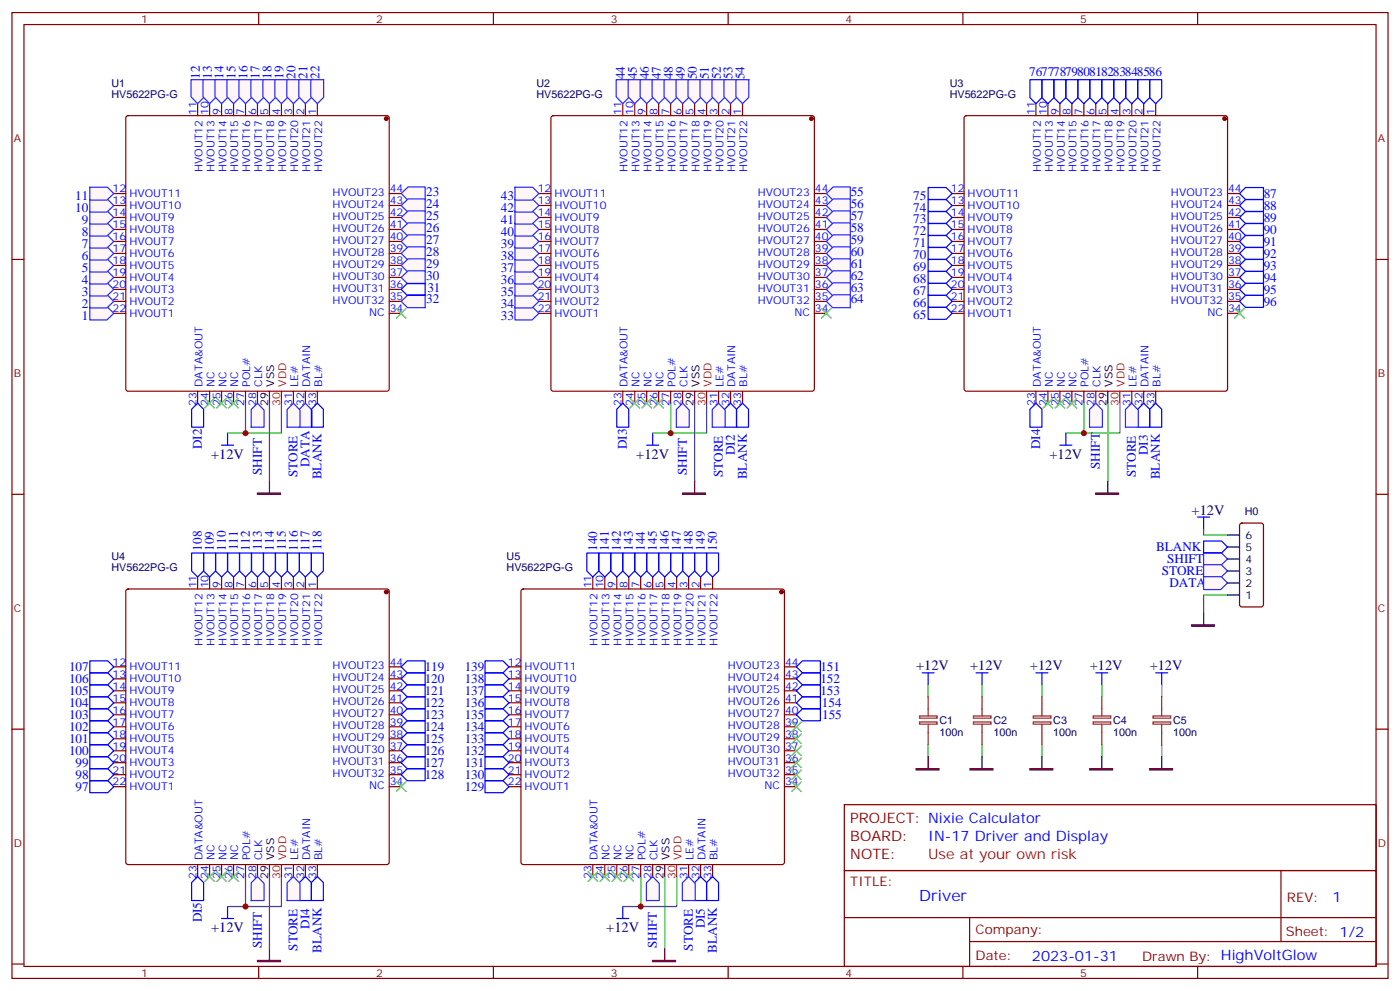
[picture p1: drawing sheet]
<svg xmlns="http://www.w3.org/2000/svg" width="412mm" height="292mm" viewBox="0 0 412 292" stroke-linecap="round" stroke-linejoin="round" font-family="sans-serif">
<defs><g id="words">
<text font-size="4.6" fill="#00f" x="270.8" y="265.3">Driver</text>
<g font-size="4.2" fill="#000080">
<text x="62.2" y="135">+12V</text>
<text x="187.4" y="135">+12V</text>
<text x="309.1" y="135">+12V</text>
<text x="351" y="151.5">+12V</text>
<text x="269.9" y="197.4">+12V</text>
<text x="285.8" y="197.4">+12V</text>
<text x="303.4" y="197.4">+12V</text>
<text x="321" y="197.4">+12V</text>
<text x="338.7" y="197.4">+12V</text>
<text x="62.2" y="274.4">+12V</text>
<text x="178.6" y="274.4">+12V</text>
</g>
<g font-size="4.2" fill="#800">
<text x="250.5" y="242.2">PROJECT: Nixie Calculator</text>
<text x="250.5" y="247.5">BOARD:</text>
<text x="250.5" y="252.8">NOTE:</text>
</g>
<g font-size="4.2" fill="#00f">
<text x="273.4" y="247.5">IN-17 Driver and Display</text>
<text x="392.5" y="265.6">1</text>
<text x="304" y="282.9">2023-01-31</text>
</g>
<text font-size="4.2" fill="#f00" x="273.4" y="252.8">Use at your own risk</text>
<g font-size="3.9" fill="#00f">
<text x="58.8" y="23.2" transform="rotate(-90 58.8 23.2)">12</text>
<text x="62.4" y="23.2" transform="rotate(-90 62.4 23.2)">13</text>
<text x="65.9" y="23.2" transform="rotate(-90 65.9 23.2)">14</text>
<text x="69.4" y="23.2" transform="rotate(-90 69.4 23.2)">15</text>
<text x="72.9" y="23.2" transform="rotate(-90 72.9 23.2)">16</text>
<text x="76.5" y="23.2" transform="rotate(-90 76.5 23.2)">17</text>
<text x="80" y="23.2" transform="rotate(-90 80 23.2)">18</text>
<text x="83.5" y="23.2" transform="rotate(-90 83.5 23.2)">19</text>
<text x="87" y="23.2" transform="rotate(-90 87 23.2)">20</text>
<text x="90.6" y="23.2" transform="rotate(-90 90.6 23.2)">21</text>
<text x="94.1" y="23.2" transform="rotate(-90 94.1 23.2)">22</text>
<text x="184.1" y="23.3" transform="rotate(-90 184.1 23.3)">44</text>
<text x="187.6" y="23.3" transform="rotate(-90 187.6 23.3)">45</text>
<text x="191.1" y="23.3" transform="rotate(-90 191.1 23.3)">46</text>
<text x="194.7" y="23.3" transform="rotate(-90 194.7 23.3)">47</text>
<text x="198.2" y="23.3" transform="rotate(-90 198.2 23.3)">48</text>
<text x="201.7" y="23.3" transform="rotate(-90 201.7 23.3)">49</text>
<text x="205.2" y="23.3" transform="rotate(-90 205.2 23.3)">50</text>
<text x="208.8" y="23.3" transform="rotate(-90 208.8 23.3)">51</text>
<text x="212.3" y="23.3" transform="rotate(-90 212.3 23.3)">52</text>
<text x="215.8" y="23.3" transform="rotate(-90 215.8 23.3)">53</text>
<text x="219.3" y="23.3" transform="rotate(-90 219.3 23.3)">54</text>
<text x="303.2" y="22.5">7677787980818283848586</text>
<text x="22.2" y="58.9">11</text>
<text x="125.5" y="57.6">23</text>
<text x="147.5" y="58.9">43</text>
<text x="250.6" y="57.6">55</text>
<text x="269" y="58.7">75</text>
<text x="372.2" y="58.3">87</text>
<text x="22.2" y="62.4">10</text>
<text x="24.1" y="65.9">9</text>
<text x="125.5" y="61.1">24</text>
<text x="125.5" y="64.7">25</text>
<text x="147.5" y="65.9">41</text>
<text x="147.5" y="62.4">42</text>
<text x="250.6" y="61.1">56</text>
<text x="250.6" y="64.7">57</text>
<text x="269" y="65.8">73</text>
<text x="269" y="62.3">74</text>
<text x="372.2" y="61.8">88</text>
<text x="372.2" y="65.3">89</text>
<text x="24.1" y="69.5">8</text>
<text x="125.5" y="68.2">26</text>
<text x="125.5" y="71.7">27</text>
<text x="147.5" y="69.5">40</text>
<text x="250.6" y="68.2">58</text>
<text x="250.6" y="71.7">59</text>
<text x="269" y="69.3">72</text>
<text x="372.2" y="68.9">90</text>
<text x="24.1" y="76.5">6</text>
<text x="24.1" y="73">7</text>
<text x="125.5" y="75.2">28</text>
<text x="147.5" y="76.5">38</text>
<text x="147.5" y="73">39</text>
<text x="250.6" y="75.2">60</text>
<text x="269" y="76.4">70</text>
<text x="269" y="72.8">71</text>
<text x="372.2" y="72.4">91</text>
<text x="372.2" y="75.9">92</text>
<text x="24.1" y="83.6">4</text>
<text x="24.1" y="80.1">5</text>
<text x="125.5" y="78.8">29</text>
<text x="125.5" y="82.3">30</text>
<text x="147.5" y="83.6">36</text>
<text x="147.5" y="80">37</text>
<text x="250.6" y="78.8">61</text>
<text x="250.6" y="82.3">62</text>
<text x="269" y="83.4">68</text>
<text x="269" y="79.9">69</text>
<text x="372.2" y="79.4">93</text>
<text x="372.2" y="83">94</text>
<text x="24.1" y="87.1">3</text>
<text x="125.5" y="89.3">32</text>
<text x="125.9" y="86">31</text>
<text x="147.5" y="87.1">35</text>
<text x="250.6" y="85.8">63</text>
<text x="250.6" y="89.3">64</text>
<text x="269" y="87">67</text>
<text x="372.2" y="86.5">95</text>
<text x="24.1" y="94.2">1</text>
<text x="24.1" y="90.6">2</text>
<text x="147.5" y="94.2">33</text>
<text x="147.5" y="90.6">34</text>
<text x="269" y="94">65</text>
<text x="269" y="90.5">66</text>
<text x="372.2" y="90">96</text>
<text x="59.4" y="132.2" transform="rotate(-90 59.4 132.2)">DI2</text>
<text x="91.2" y="137.6" transform="rotate(-90 91.2 137.6)">DATA</text>
<text x="184.7" y="132.2" transform="rotate(-90 184.7 132.2)">DI3</text>
<text x="216.4" y="134" transform="rotate(-90 216.4 134)">DI2</text>
<text x="306.4" y="132.2" transform="rotate(-90 306.4 132.2)">DI4</text>
<text x="338.1" y="134" transform="rotate(-90 338.1 134)">DI3</text>
<text x="77.1" y="139.8" transform="rotate(-90 77.1 139.8)">SHIFT</text>
<text x="87.7" y="140.5" transform="rotate(-90 87.7 140.5)">STORE</text>
<text x="94.7" y="141.1" transform="rotate(-90 94.7 141.1)">BLANK</text>
<text x="202.3" y="139.8" transform="rotate(-90 202.3 139.8)">SHIFT</text>
<text x="212.9" y="140.5" transform="rotate(-90 212.9 140.5)">STORE</text>
<text x="220" y="141.1" transform="rotate(-90 220 141.1)">BLANK</text>
<text x="324" y="138.1" transform="rotate(-90 324 138.1)">SHIFT</text>
<text x="334.6" y="140.5" transform="rotate(-90 334.6 140.5)">STORE</text>
<text x="341.7" y="141.1" transform="rotate(-90 341.7 141.1)">BLANK</text>
<text x="70.1" y="162" transform="rotate(-90 70.1 162)">111</text>
<text x="59.5" y="162.1" transform="rotate(-90 59.5 162.1)">108</text>
<text x="63" y="162.2" transform="rotate(-90 63 162.2)">109</text>
<text x="66.5" y="162.1" transform="rotate(-90 66.5 162.1)">110</text>
<text x="73.6" y="162.1" transform="rotate(-90 73.6 162.1)">112</text>
<text x="77.1" y="162" transform="rotate(-90 77.1 162)">113</text>
<text x="80.6" y="162.1" transform="rotate(-90 80.6 162.1)">114</text>
<text x="84.2" y="162" transform="rotate(-90 84.2 162)">115</text>
<text x="87.7" y="162.1" transform="rotate(-90 87.7 162.1)">116</text>
<text x="91.2" y="162.1" transform="rotate(-90 91.2 162.1)">117</text>
<text x="94.7" y="162" transform="rotate(-90 94.7 162)">118</text>
<text x="175.9" y="162.1" transform="rotate(-90 175.9 162.1)">140</text>
<text x="179.4" y="162.1" transform="rotate(-90 179.4 162.1)">141</text>
<text x="182.9" y="162.1" transform="rotate(-90 182.9 162.1)">142</text>
<text x="186.4" y="162.1" transform="rotate(-90 186.4 162.1)">143</text>
<text x="190" y="162.1" transform="rotate(-90 190 162.1)">144</text>
<text x="193.5" y="162.1" transform="rotate(-90 193.5 162.1)">145</text>
<text x="197" y="162.1" transform="rotate(-90 197 162.1)">146</text>
<text x="200.6" y="162.1" transform="rotate(-90 200.6 162.1)">147</text>
<text x="204.1" y="162.1" transform="rotate(-90 204.1 162.1)">148</text>
<text x="207.6" y="162.1" transform="rotate(-90 207.6 162.1)">149</text>
<text x="211.1" y="162.1" transform="rotate(-90 211.1 162.1)">150</text>
<text x="340.5" y="162.3">BLANK</text>
<text x="343.8" y="165.9">SHIFT</text>
<text x="342.2" y="169.4">STORE</text>
<text x="344.5" y="172.9">DATA</text>
<text x="20.3" y="197.6">107</text>
<text x="125.1" y="197.6">119</text>
<text x="136.9" y="197.6">139</text>
<text x="241.7" y="197.6">151</text>
<text x="20.3" y="201.1">106</text>
<text x="125.1" y="201.1">120</text>
<text x="136.9" y="201.1">138</text>
<text x="241.7" y="201.1">152</text>
<text x="20.3" y="208.2">104</text>
<text x="20.3" y="204.6">105</text>
<text x="125.1" y="204.6">121</text>
<text x="125.1" y="208.2">122</text>
<text x="136.9" y="208.2">136</text>
<text x="136.9" y="204.6">137</text>
<text x="241.7" y="204.6">153</text>
<text x="242.1" y="208.2">154</text>
<text x="20.3" y="215.2">102</text>
<text x="20.3" y="211.7">103</text>
<text x="125.1" y="211.7">123</text>
<text x="125.1" y="215.2">124</text>
<text x="136.9" y="215.2">134</text>
<text x="136.9" y="211.7">135</text>
<text x="242.2" y="211.7">155</text>
<text x="20.3" y="218.7">101</text>
<text x="125.1" y="218.7">125</text>
<text x="136.9" y="218.7">133</text>
<text x="20.3" y="222.3">100</text>
<text x="22.3" y="225.8">99</text>
<text x="125.1" y="222.3">126</text>
<text x="125.1" y="225.8">127</text>
<text x="136.9" y="225.8">131</text>
<text x="136.9" y="222.3">132</text>
<text x="22.3" y="232.9">97</text>
<text x="22.3" y="229.3">98</text>
<text x="125.1" y="229.3">128</text>
<text x="136.9" y="232.9">129</text>
<text x="136.9" y="229.3">130</text>
<text x="59.4" y="271.6" transform="rotate(-90 59.4 271.6)">DI5</text>
<text x="91.2" y="273.4" transform="rotate(-90 91.2 273.4)">DI4</text>
<text x="207.6" y="273.3" transform="rotate(-90 207.6 273.3)">DI5</text>
<text x="77.1" y="279.2" transform="rotate(-90 77.1 279.2)">SHIFT</text>
<text x="87.7" y="279.9" transform="rotate(-90 87.7 279.9)">STORE</text>
<text x="94.7" y="280.5" transform="rotate(-90 94.7 280.5)">BLANK</text>
<text x="193.5" y="279.2" transform="rotate(-90 193.5 279.2)">SHIFT</text>
<text x="204.1" y="279.9" transform="rotate(-90 204.1 279.9)">STORE</text>
<text x="211.1" y="280.5" transform="rotate(-90 211.1 280.5)">BLANK</text>
</g>
<g font-size="3.9" fill="#800">
<text x="250.5" y="260.9">TITLE:</text>
<text x="379.1" y="265.6">REV:</text>
<text x="287.4" y="275.1">Company:</text>
<text x="378.7" y="275.7">Sheet: 1/2</text>
<text x="287.4" y="282.8">Date:</text>
<text x="336.4" y="282.8">Drawn By: HighVoltGlow</text>
</g>
<g font-size="3.2" fill="#800">
<text x="41.6" y="6.7">1</text>
<text x="110.8" y="6.7">2</text>
<text x="179.9" y="6.7">3</text>
<text x="249.1" y="6.7">4</text>
<text x="318.2" y="6.7">5</text>
<text x="4.1" y="41.8">A</text>
<text x="405.9" y="41.8">A</text>
<text x="4.1" y="110.9">B</text>
<text x="405.9" y="110.9">B</text>
<text x="4.1" y="180.1">C</text>
<text x="405.9" y="180.1">C</text>
<text x="4.1" y="249.2">D</text>
<text x="405.9" y="249.2">D</text>
<text x="41.6" y="287.5">1</text>
<text x="110.8" y="287.5">2</text>
<text x="179.9" y="287.5">3</text>
<text x="249.1" y="287.5">4</text>
<text x="318.2" y="287.5">5</text>
</g>
<g font-size="3.2" fill="#000080">
<text x="32.8" y="28.8">HV5622PG-G</text>
<text x="32.8" y="25.5">U1</text>
<text x="158" y="28.8">HV5622PG-G</text>
<text x="158" y="25.5">U2</text>
<text x="279.8" y="28.8">HV5622PG-G</text>
<text x="279.8" y="25.5">U3</text>
<text x="366.7" y="151.6">H0</text>
<text x="32.8" y="164.9">U4</text>
<text x="149.2" y="164.9">U5</text>
<text x="32.8" y="168.1">HV5622PG-G</text>
<text x="149.2" y="168.1">HV5622PG-G</text>
<text x="276.8" y="213.3">C1</text>
<text x="292.6" y="213.3">C2</text>
<text x="310.3" y="213.3">C3</text>
<text x="327.9" y="213.3">C4</text>
<text x="345.5" y="213.3">C5</text>
<text x="276.8" y="216.6">100n</text>
<text x="292.6" y="216.6">100n</text>
<text x="310.3" y="216.6">100n</text>
<text x="327.9" y="216.6">100n</text>
<text x="345.5" y="216.6">100n</text>
</g>
<g font-size="3.2" fill="#00f">
<text x="57.9" y="33.9" transform="rotate(-90 57.9 33.9)">11</text>
<text x="61.4" y="33.9" transform="rotate(-90 61.4 33.9)">10</text>
<text x="64.9" y="33.9" transform="rotate(-90 64.9 33.9)">9</text>
<text x="68.4" y="33.9" transform="rotate(-90 68.4 33.9)">8</text>
<text x="72" y="33.9" transform="rotate(-90 72 33.9)">7</text>
<text x="75.5" y="33.9" transform="rotate(-90 75.5 33.9)">6</text>
<text x="79" y="33.9" transform="rotate(-90 79 33.9)">5</text>
<text x="82.5" y="33.9" transform="rotate(-90 82.5 33.9)">4</text>
<text x="86.1" y="33.9" transform="rotate(-90 86.1 33.9)">3</text>
<text x="89.6" y="33.9" transform="rotate(-90 89.6 33.9)">2</text>
<text x="93.1" y="33.9" transform="rotate(-90 93.1 33.9)">1</text>
<text x="183.1" y="33.9" transform="rotate(-90 183.1 33.9)">11</text>
<text x="186.6" y="33.9" transform="rotate(-90 186.6 33.9)">10</text>
<text x="190.1" y="33.9" transform="rotate(-90 190.1 33.9)">9</text>
<text x="193.7" y="33.9" transform="rotate(-90 193.7 33.9)">8</text>
<text x="197.2" y="33.9" transform="rotate(-90 197.2 33.9)">7</text>
<text x="200.7" y="33.9" transform="rotate(-90 200.7 33.9)">6</text>
<text x="204.3" y="33.9" transform="rotate(-90 204.3 33.9)">5</text>
<text x="207.8" y="33.9" transform="rotate(-90 207.8 33.9)">4</text>
<text x="211.3" y="33.9" transform="rotate(-90 211.3 33.9)">3</text>
<text x="214.8" y="33.9" transform="rotate(-90 214.8 33.9)">2</text>
<text x="218.4" y="33.9" transform="rotate(-90 218.4 33.9)">1</text>
<text x="304.8" y="33.9" transform="rotate(-90 304.8 33.9)">11</text>
<text x="308.3" y="33.9" transform="rotate(-90 308.3 33.9)">10</text>
<text x="311.9" y="33.9" transform="rotate(-90 311.9 33.9)">9</text>
<text x="315.4" y="33.9" transform="rotate(-90 315.4 33.9)">8</text>
<text x="318.9" y="33.9" transform="rotate(-90 318.9 33.9)">7</text>
<text x="322.4" y="33.9" transform="rotate(-90 322.4 33.9)">6</text>
<text x="326" y="33.9" transform="rotate(-90 326 33.9)">5</text>
<text x="329.5" y="33.9" transform="rotate(-90 329.5 33.9)">4</text>
<text x="333" y="33.9" transform="rotate(-90 333 33.9)">3</text>
<text x="336.5" y="33.9" transform="rotate(-90 336.5 33.9)">2</text>
<text x="340.1" y="33.9" transform="rotate(-90 340.1 33.9)">1</text>
<text x="59.6" y="50.7" transform="rotate(-90 59.6 50.7)">HVOUT12</text>
<text x="63.1" y="50.7" transform="rotate(-90 63.1 50.7)">HVOUT13</text>
<text x="66.7" y="50.7" transform="rotate(-90 66.7 50.7)">HVOUT14</text>
<text x="70.2" y="50.7" transform="rotate(-90 70.2 50.7)">HVOUT15</text>
<text x="73.7" y="50.7" transform="rotate(-90 73.7 50.7)">HVOUT16</text>
<text x="77.3" y="50.7" transform="rotate(-90 77.3 50.7)">HVOUT17</text>
<text x="80.8" y="50.7" transform="rotate(-90 80.8 50.7)">HVOUT18</text>
<text x="84.3" y="50.7" transform="rotate(-90 84.3 50.7)">HVOUT19</text>
<text x="87.8" y="50.7" transform="rotate(-90 87.8 50.7)">HVOUT20</text>
<text x="91.4" y="50.7" transform="rotate(-90 91.4 50.7)">HVOUT21</text>
<text x="94.9" y="50.7" transform="rotate(-90 94.9 50.7)">HVOUT22</text>
<text x="184.9" y="50.7" transform="rotate(-90 184.9 50.7)">HVOUT12</text>
<text x="188.4" y="50.7" transform="rotate(-90 188.4 50.7)">HVOUT13</text>
<text x="191.9" y="50.7" transform="rotate(-90 191.9 50.7)">HVOUT14</text>
<text x="195.4" y="50.7" transform="rotate(-90 195.4 50.7)">HVOUT15</text>
<text x="199" y="50.7" transform="rotate(-90 199 50.7)">HVOUT16</text>
<text x="202.5" y="50.7" transform="rotate(-90 202.5 50.7)">HVOUT17</text>
<text x="206" y="50.7" transform="rotate(-90 206 50.7)">HVOUT18</text>
<text x="209.5" y="50.7" transform="rotate(-90 209.5 50.7)">HVOUT19</text>
<text x="213.1" y="50.7" transform="rotate(-90 213.1 50.7)">HVOUT20</text>
<text x="216.6" y="50.7" transform="rotate(-90 216.6 50.7)">HVOUT21</text>
<text x="220.1" y="50.7" transform="rotate(-90 220.1 50.7)">HVOUT22</text>
<text x="306.6" y="50.7" transform="rotate(-90 306.6 50.7)">HVOUT12</text>
<text x="310.1" y="50.7" transform="rotate(-90 310.1 50.7)">HVOUT13</text>
<text x="313.6" y="50.7" transform="rotate(-90 313.6 50.7)">HVOUT14</text>
<text x="317.1" y="50.7" transform="rotate(-90 317.1 50.7)">HVOUT15</text>
<text x="320.7" y="50.7" transform="rotate(-90 320.7 50.7)">HVOUT16</text>
<text x="324.2" y="50.7" transform="rotate(-90 324.2 50.7)">HVOUT17</text>
<text x="327.7" y="50.7" transform="rotate(-90 327.7 50.7)">HVOUT18</text>
<text x="331.3" y="50.7" transform="rotate(-90 331.3 50.7)">HVOUT19</text>
<text x="334.8" y="50.7" transform="rotate(-90 334.8 50.7)">HVOUT20</text>
<text x="338.3" y="50.7" transform="rotate(-90 338.3 50.7)">HVOUT21</text>
<text x="341.8" y="50.7" transform="rotate(-90 341.8 50.7)">HVOUT22</text>
<text x="33.2" y="56.6">12</text>
<text x="38.1" y="58">HVOUT11</text>
<text x="98" y="57.7">HVOUT23</text>
<text x="114.8" y="56.6">44</text>
<text x="158.4" y="56.6">12</text>
<text x="163.3" y="58">HVOUT11</text>
<text x="223.2" y="57.7">HVOUT23</text>
<text x="240.1" y="56.6">44</text>
<text x="280.1" y="56.6">12</text>
<text x="285" y="58">HVOUT11</text>
<text x="344.9" y="57.7">HVOUT23</text>
<text x="361.8" y="56.6">44</text>
<text x="33.2" y="60.1">13</text>
<text x="33.2" y="63.7">14</text>
<text x="38.1" y="61.6">HVOUT10</text>
<text x="38.1" y="65.1">HVOUT9</text>
<text x="98" y="64.7">HVOUT25</text>
<text x="98" y="61.2">HVOUT24</text>
<text x="114.8" y="63.7">42</text>
<text x="114.8" y="60.1">43</text>
<text x="158.4" y="60.1">13</text>
<text x="158.4" y="63.7">14</text>
<text x="163.3" y="61.6">HVOUT10</text>
<text x="163.3" y="65.1">HVOUT9</text>
<text x="223.2" y="64.7">HVOUT25</text>
<text x="223.2" y="61.2">HVOUT24</text>
<text x="240.1" y="63.7">42</text>
<text x="240.1" y="60.1">43</text>
<text x="280.1" y="60.1">13</text>
<text x="280.1" y="63.7">14</text>
<text x="285" y="61.6">HVOUT10</text>
<text x="285" y="65.1">HVOUT9</text>
<text x="344.9" y="64.7">HVOUT25</text>
<text x="344.9" y="61.2">HVOUT24</text>
<text x="361.8" y="63.7">42</text>
<text x="361.8" y="60.1">43</text>
<text x="33.2" y="67.2">15</text>
<text x="33.2" y="70.7">16</text>
<text x="38.1" y="68.6">HVOUT8</text>
<text x="98" y="71.8">HVOUT27</text>
<text x="98" y="68.3">HVOUT26</text>
<text x="114.8" y="70.7">40</text>
<text x="114.8" y="67.2">41</text>
<text x="158.4" y="67.2">15</text>
<text x="158.4" y="70.7">16</text>
<text x="163.3" y="68.6">HVOUT8</text>
<text x="223.2" y="71.8">HVOUT27</text>
<text x="223.2" y="68.3">HVOUT26</text>
<text x="240.1" y="70.7">40</text>
<text x="240.1" y="67.2">41</text>
<text x="280.1" y="67.2">15</text>
<text x="280.1" y="70.7">16</text>
<text x="285" y="68.6">HVOUT8</text>
<text x="344.9" y="71.8">HVOUT27</text>
<text x="344.9" y="68.3">HVOUT26</text>
<text x="361.8" y="70.7">40</text>
<text x="361.8" y="67.2">41</text>
<text x="33.2" y="74.3">17</text>
<text x="33.2" y="77.8">18</text>
<text x="38.1" y="72.1">HVOUT7</text>
<text x="38.1" y="75.7">HVOUT6</text>
<text x="98" y="75.3">HVOUT28</text>
<text x="114.8" y="77.8">38</text>
<text x="114.8" y="74.3">39</text>
<text x="158.4" y="74.3">17</text>
<text x="158.4" y="77.8">18</text>
<text x="163.3" y="72.1">HVOUT7</text>
<text x="163.3" y="75.7">HVOUT6</text>
<text x="223.2" y="75.3">HVOUT28</text>
<text x="240.1" y="77.8">38</text>
<text x="240.1" y="74.3">39</text>
<text x="280.1" y="74.3">17</text>
<text x="280.1" y="77.8">18</text>
<text x="285" y="72.1">HVOUT7</text>
<text x="285" y="75.7">HVOUT6</text>
<text x="344.9" y="75.3">HVOUT28</text>
<text x="361.8" y="77.8">38</text>
<text x="361.8" y="74.3">39</text>
<text x="33.2" y="81.3">19</text>
<text x="38.1" y="79.2">HVOUT5</text>
<text x="38.1" y="82.7">HVOUT4</text>
<text x="98" y="82.4">HVOUT30</text>
<text x="98" y="78.8">HVOUT29</text>
<text x="114.8" y="81.3">37</text>
<text x="158.4" y="81.3">19</text>
<text x="163.3" y="79.2">HVOUT5</text>
<text x="163.3" y="82.7">HVOUT4</text>
<text x="223.2" y="82.4">HVOUT30</text>
<text x="223.2" y="78.8">HVOUT29</text>
<text x="240.1" y="81.3">37</text>
<text x="280.1" y="81.3">19</text>
<text x="285" y="79.2">HVOUT5</text>
<text x="285" y="82.7">HVOUT4</text>
<text x="344.9" y="82.4">HVOUT30</text>
<text x="344.9" y="78.8">HVOUT29</text>
<text x="361.8" y="81.3">37</text>
<text x="33.2" y="84.8">20</text>
<text x="33.2" y="88.4">21</text>
<text x="38.1" y="86.3">HVOUT3</text>
<text x="38.1" y="89.8">HVOUT2</text>
<text x="98" y="89.4">HVOUT32</text>
<text x="98" y="85.9">HVOUT31</text>
<text x="114.8" y="88.4">35</text>
<text x="114.8" y="84.8">36</text>
<text x="158.4" y="84.8">20</text>
<text x="158.4" y="88.4">21</text>
<text x="163.3" y="86.3">HVOUT3</text>
<text x="163.3" y="89.8">HVOUT2</text>
<text x="223.2" y="89.4">HVOUT32</text>
<text x="223.2" y="85.9">HVOUT31</text>
<text x="240.1" y="88.4">35</text>
<text x="240.1" y="84.8">36</text>
<text x="280.1" y="84.8">20</text>
<text x="280.1" y="88.4">21</text>
<text x="285" y="86.3">HVOUT3</text>
<text x="285" y="89.8">HVOUT2</text>
<text x="344.9" y="89.4">HVOUT32</text>
<text x="344.9" y="85.9">HVOUT31</text>
<text x="361.8" y="88.4">35</text>
<text x="361.8" y="84.8">36</text>
<text x="33.2" y="91.9">22</text>
<text x="38.1" y="93.3">HVOUT1</text>
<text x="108.8" y="93">NC</text>
<text x="114.8" y="91.9">34</text>
<text x="158.4" y="91.9">22</text>
<text x="163.3" y="93.3">HVOUT1</text>
<text x="234" y="93">NC</text>
<text x="240.1" y="91.9">34</text>
<text x="280.1" y="91.9">22</text>
<text x="285" y="93.3">HVOUT1</text>
<text x="355.7" y="93">NC</text>
<text x="361.8" y="91.9">34</text>
<text x="59.6" y="113.9" transform="rotate(-90 59.6 113.9)">DATA&amp;OUT</text>
<text x="63.1" y="113.9" transform="rotate(-90 63.1 113.9)">NC</text>
<text x="66.7" y="113.9" transform="rotate(-90 66.7 113.9)">NC</text>
<text x="70.2" y="113.9" transform="rotate(-90 70.2 113.9)">NC</text>
<text x="73.7" y="113.9" transform="rotate(-90 73.7 113.9)">POL#</text>
<text x="77.3" y="113.9" transform="rotate(-90 77.3 113.9)">CLK</text>
<text x="87.8" y="113.9" transform="rotate(-90 87.8 113.9)">LE#</text>
<text x="91.4" y="113.9" transform="rotate(-90 91.4 113.9)">DATAIN</text>
<text x="94.9" y="113.9" transform="rotate(-90 94.9 113.9)">BL#</text>
<text x="184.9" y="113.9" transform="rotate(-90 184.9 113.9)">DATA&amp;OUT</text>
<text x="188.4" y="113.9" transform="rotate(-90 188.4 113.9)">NC</text>
<text x="191.9" y="113.9" transform="rotate(-90 191.9 113.9)">NC</text>
<text x="195.4" y="113.9" transform="rotate(-90 195.4 113.9)">NC</text>
<text x="199" y="113.9" transform="rotate(-90 199 113.9)">POL#</text>
<text x="202.5" y="113.9" transform="rotate(-90 202.5 113.9)">CLK</text>
<text x="213.1" y="113.9" transform="rotate(-90 213.1 113.9)">LE#</text>
<text x="216.6" y="113.9" transform="rotate(-90 216.6 113.9)">DATAIN</text>
<text x="220.1" y="113.9" transform="rotate(-90 220.1 113.9)">BL#</text>
<text x="306.6" y="113.9" transform="rotate(-90 306.6 113.9)">DATA&amp;OUT</text>
<text x="310.1" y="113.9" transform="rotate(-90 310.1 113.9)">NC</text>
<text x="313.6" y="113.9" transform="rotate(-90 313.6 113.9)">NC</text>
<text x="317.1" y="113.9" transform="rotate(-90 317.1 113.9)">NC</text>
<text x="320.7" y="113.9" transform="rotate(-90 320.7 113.9)">POL#</text>
<text x="324.2" y="113.9" transform="rotate(-90 324.2 113.9)">CLK</text>
<text x="334.8" y="113.9" transform="rotate(-90 334.8 113.9)">LE#</text>
<text x="338.3" y="113.9" transform="rotate(-90 338.3 113.9)">DATAIN</text>
<text x="341.8" y="113.9" transform="rotate(-90 341.8 113.9)">BL#</text>
<text x="57.9" y="119.4" transform="rotate(-90 57.9 119.4)">23</text>
<text x="61.4" y="119.4" transform="rotate(-90 61.4 119.4)">24</text>
<text x="64.9" y="119.4" transform="rotate(-90 64.9 119.4)">25</text>
<text x="68.4" y="119.4" transform="rotate(-90 68.4 119.4)">26</text>
<text x="72" y="119.4" transform="rotate(-90 72 119.4)">27</text>
<text x="75.5" y="119.4" transform="rotate(-90 75.5 119.4)">28</text>
<text x="86.1" y="119.4" transform="rotate(-90 86.1 119.4)">31</text>
<text x="89.6" y="119.4" transform="rotate(-90 89.6 119.4)">32</text>
<text x="93.1" y="119.4" transform="rotate(-90 93.1 119.4)">33</text>
<text x="183.1" y="119.4" transform="rotate(-90 183.1 119.4)">23</text>
<text x="186.6" y="119.4" transform="rotate(-90 186.6 119.4)">24</text>
<text x="190.1" y="119.4" transform="rotate(-90 190.1 119.4)">25</text>
<text x="193.7" y="119.4" transform="rotate(-90 193.7 119.4)">26</text>
<text x="197.2" y="119.4" transform="rotate(-90 197.2 119.4)">27</text>
<text x="200.7" y="119.4" transform="rotate(-90 200.7 119.4)">28</text>
<text x="211.3" y="119.4" transform="rotate(-90 211.3 119.4)">31</text>
<text x="214.8" y="119.4" transform="rotate(-90 214.8 119.4)">32</text>
<text x="218.4" y="119.4" transform="rotate(-90 218.4 119.4)">33</text>
<text x="304.8" y="119.4" transform="rotate(-90 304.8 119.4)">23</text>
<text x="308.3" y="119.4" transform="rotate(-90 308.3 119.4)">24</text>
<text x="311.9" y="119.4" transform="rotate(-90 311.9 119.4)">25</text>
<text x="315.4" y="119.4" transform="rotate(-90 315.4 119.4)">26</text>
<text x="318.9" y="119.4" transform="rotate(-90 318.9 119.4)">27</text>
<text x="322.4" y="119.4" transform="rotate(-90 322.4 119.4)">28</text>
<text x="333" y="119.4" transform="rotate(-90 333 119.4)">31</text>
<text x="336.5" y="119.4" transform="rotate(-90 336.5 119.4)">32</text>
<text x="340.1" y="119.4" transform="rotate(-90 340.1 119.4)">33</text>
<text x="57.9" y="173.2" transform="rotate(-90 57.9 173.2)">11</text>
<text x="61.4" y="173.2" transform="rotate(-90 61.4 173.2)">10</text>
<text x="64.9" y="173.2" transform="rotate(-90 64.9 173.2)">9</text>
<text x="68.4" y="173.2" transform="rotate(-90 68.4 173.2)">8</text>
<text x="72" y="173.2" transform="rotate(-90 72 173.2)">7</text>
<text x="75.5" y="173.2" transform="rotate(-90 75.5 173.2)">6</text>
<text x="79" y="173.2" transform="rotate(-90 79 173.2)">5</text>
<text x="82.5" y="173.2" transform="rotate(-90 82.5 173.2)">4</text>
<text x="86.1" y="173.2" transform="rotate(-90 86.1 173.2)">3</text>
<text x="89.6" y="173.2" transform="rotate(-90 89.6 173.2)">2</text>
<text x="93.1" y="173.2" transform="rotate(-90 93.1 173.2)">1</text>
<text x="174.3" y="173.2" transform="rotate(-90 174.3 173.2)">11</text>
<text x="177.8" y="173.2" transform="rotate(-90 177.8 173.2)">10</text>
<text x="181.3" y="173.2" transform="rotate(-90 181.3 173.2)">9</text>
<text x="184.9" y="173.2" transform="rotate(-90 184.9 173.2)">8</text>
<text x="188.4" y="173.2" transform="rotate(-90 188.4 173.2)">7</text>
<text x="191.9" y="173.2" transform="rotate(-90 191.9 173.2)">6</text>
<text x="195.4" y="173.2" transform="rotate(-90 195.4 173.2)">5</text>
<text x="199" y="173.2" transform="rotate(-90 199 173.2)">4</text>
<text x="202.5" y="173.2" transform="rotate(-90 202.5 173.2)">3</text>
<text x="206" y="173.2" transform="rotate(-90 206 173.2)">2</text>
<text x="209.5" y="173.2" transform="rotate(-90 209.5 173.2)">1</text>
<text x="59.6" y="190.1" transform="rotate(-90 59.6 190.1)">HVOUT12</text>
<text x="63.1" y="190.1" transform="rotate(-90 63.1 190.1)">HVOUT13</text>
<text x="66.7" y="190.1" transform="rotate(-90 66.7 190.1)">HVOUT14</text>
<text x="70.2" y="190.1" transform="rotate(-90 70.2 190.1)">HVOUT15</text>
<text x="73.7" y="190.1" transform="rotate(-90 73.7 190.1)">HVOUT16</text>
<text x="77.3" y="190.1" transform="rotate(-90 77.3 190.1)">HVOUT17</text>
<text x="80.8" y="190.1" transform="rotate(-90 80.8 190.1)">HVOUT18</text>
<text x="84.3" y="190.1" transform="rotate(-90 84.3 190.1)">HVOUT19</text>
<text x="87.8" y="190.1" transform="rotate(-90 87.8 190.1)">HVOUT20</text>
<text x="91.4" y="190.1" transform="rotate(-90 91.4 190.1)">HVOUT21</text>
<text x="94.9" y="190.1" transform="rotate(-90 94.9 190.1)">HVOUT22</text>
<text x="176" y="190.1" transform="rotate(-90 176 190.1)">HVOUT12</text>
<text x="179.6" y="190.1" transform="rotate(-90 179.6 190.1)">HVOUT13</text>
<text x="183.1" y="190.1" transform="rotate(-90 183.1 190.1)">HVOUT14</text>
<text x="186.6" y="190.1" transform="rotate(-90 186.6 190.1)">HVOUT15</text>
<text x="190.1" y="190.1" transform="rotate(-90 190.1 190.1)">HVOUT16</text>
<text x="193.7" y="190.1" transform="rotate(-90 193.7 190.1)">HVOUT17</text>
<text x="197.2" y="190.1" transform="rotate(-90 197.2 190.1)">HVOUT18</text>
<text x="200.7" y="190.1" transform="rotate(-90 200.7 190.1)">HVOUT19</text>
<text x="204.3" y="190.1" transform="rotate(-90 204.3 190.1)">HVOUT20</text>
<text x="207.8" y="190.1" transform="rotate(-90 207.8 190.1)">HVOUT21</text>
<text x="211.3" y="190.1" transform="rotate(-90 211.3 190.1)">HVOUT22</text>
<text x="33.2" y="196">12</text>
<text x="38.1" y="197.4">HVOUT11</text>
<text x="98" y="197">HVOUT23</text>
<text x="114.8" y="196">44</text>
<text x="149.6" y="196">12</text>
<text x="154.5" y="197.4">HVOUT11</text>
<text x="214.4" y="197">HVOUT23</text>
<text x="231.2" y="196">44</text>
<text x="33.2" y="199.5">13</text>
<text x="33.2" y="203">14</text>
<text x="38.1" y="200.9">HVOUT10</text>
<text x="98" y="200.6">HVOUT24</text>
<text x="114.8" y="203">42</text>
<text x="114.8" y="199.5">43</text>
<text x="149.6" y="199.5">13</text>
<text x="149.6" y="203">14</text>
<text x="154.5" y="200.9">HVOUT10</text>
<text x="214.4" y="200.6">HVOUT24</text>
<text x="231.2" y="203">42</text>
<text x="231.2" y="199.5">43</text>
<text x="33.2" y="206.6">15</text>
<text x="38.1" y="204.4">HVOUT9</text>
<text x="38.1" y="208">HVOUT8</text>
<text x="98" y="207.6">HVOUT26</text>
<text x="98" y="204.1">HVOUT25</text>
<text x="114.8" y="206.6">41</text>
<text x="149.6" y="206.6">15</text>
<text x="154.5" y="204.4">HVOUT9</text>
<text x="154.5" y="208">HVOUT8</text>
<text x="214.4" y="207.6">HVOUT26</text>
<text x="214.4" y="204.1">HVOUT25</text>
<text x="231.2" y="206.6">41</text>
<text x="33.2" y="210.1">16</text>
<text x="33.2" y="213.6">17</text>
<text x="38.1" y="211.5">HVOUT7</text>
<text x="38.1" y="215">HVOUT6</text>
<text x="98" y="214.7">HVOUT28</text>
<text x="98" y="211.1">HVOUT27</text>
<text x="114.8" y="213.6">39</text>
<text x="114.8" y="210.1">40</text>
<text x="149.6" y="210.1">16</text>
<text x="149.6" y="213.6">17</text>
<text x="154.5" y="211.5">HVOUT7</text>
<text x="154.5" y="215">HVOUT6</text>
<text x="214.4" y="214.7">HVOUT28</text>
<text x="214.4" y="211.1">HVOUT27</text>
<text x="231.2" y="213.6">39</text>
<text x="231.2" y="210.1">40</text>
<text x="33.2" y="217.1">18</text>
<text x="33.2" y="220.7">19</text>
<text x="38.1" y="218.5">HVOUT5</text>
<text x="98" y="221.7">HVOUT30</text>
<text x="98" y="218.2">HVOUT29</text>
<text x="114.8" y="220.7">37</text>
<text x="114.8" y="217.1">38</text>
<text x="149.6" y="217.1">18</text>
<text x="149.6" y="220.7">19</text>
<text x="154.5" y="218.5">HVOUT5</text>
<text x="214.4" y="221.7">HVOUT30</text>
<text x="214.4" y="218.2">HVOUT29</text>
<text x="231.2" y="220.7">37</text>
<text x="231.2" y="217.1">38</text>
<text x="33.2" y="224.2">20</text>
<text x="33.2" y="227.7">21</text>
<text x="38.1" y="222.1">HVOUT4</text>
<text x="38.1" y="225.6">HVOUT3</text>
<text x="98" y="225.2">HVOUT31</text>
<text x="114.8" y="227.7">35</text>
<text x="114.8" y="224.2">36</text>
<text x="149.6" y="224.2">20</text>
<text x="149.6" y="227.7">21</text>
<text x="154.5" y="222.1">HVOUT4</text>
<text x="154.5" y="225.6">HVOUT3</text>
<text x="214.4" y="225.2">HVOUT31</text>
<text x="231.2" y="227.7">35</text>
<text x="231.2" y="224.2">36</text>
<text x="33.2" y="231.2">22</text>
<text x="38.1" y="229.1">HVOUT2</text>
<text x="38.1" y="232.7">HVOUT1</text>
<text x="98" y="228.8">HVOUT32</text>
<text x="108.8" y="232.3">NC</text>
<text x="114.8" y="231.2">34</text>
<text x="149.6" y="231.2">22</text>
<text x="154.5" y="229.1">HVOUT2</text>
<text x="154.5" y="232.7">HVOUT1</text>
<text x="214.4" y="228.8">HVOUT32</text>
<text x="225.2" y="232.3">NC</text>
<text x="231.2" y="231.2">34</text>
<text x="59.6" y="253.2" transform="rotate(-90 59.6 253.2)">DATA&amp;OUT</text>
<text x="63.1" y="253.2" transform="rotate(-90 63.1 253.2)">NC</text>
<text x="66.7" y="253.2" transform="rotate(-90 66.7 253.2)">NC</text>
<text x="70.2" y="253.2" transform="rotate(-90 70.2 253.2)">NC</text>
<text x="73.7" y="253.2" transform="rotate(-90 73.7 253.2)">POL#</text>
<text x="77.3" y="253.2" transform="rotate(-90 77.3 253.2)">CLK</text>
<text x="87.8" y="253.2" transform="rotate(-90 87.8 253.2)">LE#</text>
<text x="91.4" y="253.2" transform="rotate(-90 91.4 253.2)">DATAIN</text>
<text x="94.9" y="253.2" transform="rotate(-90 94.9 253.2)">BL#</text>
<text x="176" y="253.2" transform="rotate(-90 176 253.2)">DATA&amp;OUT</text>
<text x="179.6" y="253.2" transform="rotate(-90 179.6 253.2)">NC</text>
<text x="183.1" y="253.2" transform="rotate(-90 183.1 253.2)">NC</text>
<text x="186.6" y="253.2" transform="rotate(-90 186.6 253.2)">NC</text>
<text x="190.1" y="253.2" transform="rotate(-90 190.1 253.2)">POL#</text>
<text x="193.7" y="253.2" transform="rotate(-90 193.7 253.2)">CLK</text>
<text x="204.3" y="253.2" transform="rotate(-90 204.3 253.2)">LE#</text>
<text x="207.8" y="253.2" transform="rotate(-90 207.8 253.2)">DATAIN</text>
<text x="211.3" y="253.2" transform="rotate(-90 211.3 253.2)">BL#</text>
<text x="57.9" y="258.7" transform="rotate(-90 57.9 258.7)">23</text>
<text x="61.4" y="258.7" transform="rotate(-90 61.4 258.7)">24</text>
<text x="64.9" y="258.7" transform="rotate(-90 64.9 258.7)">25</text>
<text x="68.4" y="258.7" transform="rotate(-90 68.4 258.7)">26</text>
<text x="72" y="258.7" transform="rotate(-90 72 258.7)">27</text>
<text x="75.5" y="258.7" transform="rotate(-90 75.5 258.7)">28</text>
<text x="86.1" y="258.7" transform="rotate(-90 86.1 258.7)">31</text>
<text x="89.6" y="258.7" transform="rotate(-90 89.6 258.7)">32</text>
<text x="93.1" y="258.7" transform="rotate(-90 93.1 258.7)">33</text>
<text x="174.3" y="258.7" transform="rotate(-90 174.3 258.7)">23</text>
<text x="177.8" y="258.7" transform="rotate(-90 177.8 258.7)">24</text>
<text x="181.3" y="258.7" transform="rotate(-90 181.3 258.7)">25</text>
<text x="184.9" y="258.7" transform="rotate(-90 184.9 258.7)">26</text>
<text x="188.4" y="258.7" transform="rotate(-90 188.4 258.7)">27</text>
<text x="191.9" y="258.7" transform="rotate(-90 191.9 258.7)">28</text>
<text x="202.5" y="258.7" transform="rotate(-90 202.5 258.7)">31</text>
<text x="206" y="258.7" transform="rotate(-90 206 258.7)">32</text>
<text x="209.5" y="258.7" transform="rotate(-90 209.5 258.7)">33</text>
</g>
<g font-size="3.2">
<text x="80.8" y="113.9" transform="rotate(-90 80.8 113.9)">VSS</text>
<text x="206" y="113.9" transform="rotate(-90 206 113.9)">VSS</text>
<text x="327.7" y="113.9" transform="rotate(-90 327.7 113.9)">VSS</text>
<text x="79" y="119.4" transform="rotate(-90 79 119.4)">29</text>
<text x="204.3" y="119.4" transform="rotate(-90 204.3 119.4)">29</text>
<text x="326" y="119.4" transform="rotate(-90 326 119.4)">29</text>
<text x="366.9" y="158.6">6</text>
<text x="366.9" y="165.6">4</text>
<text x="366.9" y="162.1">5</text>
<text x="366.9" y="172.7">2</text>
<text x="366.9" y="169.2">3</text>
<text x="366.9" y="176.2">1</text>
<text x="80.8" y="253.2" transform="rotate(-90 80.8 253.2)">VSS</text>
<text x="197.2" y="253.2" transform="rotate(-90 197.2 253.2)">VSS</text>
<text x="79" y="258.7" transform="rotate(-90 79 258.7)">29</text>
<text x="195.4" y="258.7" transform="rotate(-90 195.4 258.7)">29</text>
</g>
<g font-size="3.2" fill="#f00">
<text x="84.3" y="113.9" transform="rotate(-90 84.3 113.9)">VDD</text>
<text x="209.5" y="113.9" transform="rotate(-90 209.5 113.9)">VDD</text>
<text x="331.3" y="113.9" transform="rotate(-90 331.3 113.9)">VDD</text>
<text x="82.5" y="119.4" transform="rotate(-90 82.5 119.4)">30</text>
<text x="207.8" y="119.4" transform="rotate(-90 207.8 119.4)">30</text>
<text x="329.5" y="119.4" transform="rotate(-90 329.5 119.4)">30</text>
<text x="84.3" y="253.2" transform="rotate(-90 84.3 253.2)">VDD</text>
<text x="200.7" y="253.2" transform="rotate(-90 200.7 253.2)">VDD</text>
<text x="82.5" y="258.7" transform="rotate(-90 82.5 258.7)">30</text>
<text x="199" y="258.7" transform="rotate(-90 199 258.7)">30</text>
</g>
</g></defs>
<g fill="none" stroke="#870000" stroke-width=".35">
<path d="M3.5 3.7h405.4v284.3h-405.4zM7.1 7.2h398.2v277.3h-398.2zM76.2 3.7v3.5M145.3 3.7v3.5M214.5 3.7v3.5M283.6 3.7v3.5M352.8 3.7v3.5M37.3 34.2l.4-.2h76.2l.5 .2 .3 .5v79.8l-.3 .5-.5 .2h-76.2l-.5-.3-.2-.4v-79.8zM58.2 30.5v3.5M61.7 30.5v3.5M65.3 30.5v3.5M68.8 30.5v3.5"/>
<path d="M72.3 30.5v3.5M75.8 30.5v3.5M79.4 30.5v3.5M82.9 30.5v3.5M86.4 30.5v3.5M90 30.5v3.5M93.5 30.5v3.5M162.5 34.2l.5-.2h76.2l.5 .2 .2 .5v79.8l-.2 .5-.5 .2h-76.2l-.5-.3-.2-.4v-79.8zM183.4 30.5v3.5M187 30.5v3.5M190.5 30.5v3.5M194 30.5v3.5"/>
<path d="M197.6 30.5v3.5M201.1 30.5v3.5M204.6 30.5v3.5M208.1 30.5v3.5M211.7 30.5v3.5M215.2 30.5v3.5M218.7 30.5v3.5M33.5 57h3.5M114.7 57h3.5M158.7 57h3.6M239.9 57h3.5M3.5 76.4h3.6"/>
<path d="M33.5 60.5h3.5M33.5 64h3.5M33.5 67.6h3.5M33.5 71.1h3.5M33.5 74.6h3.5M33.5 78.1h3.5M114.7 60.5h3.5M114.7 64h3.5M114.7 67.6h3.5M114.7 71.1h3.5M114.7 74.6h3.5M114.7 78.1h3.5"/>
<path d="M158.7 60.5h3.6M158.7 64h3.6M158.7 67.6h3.6M158.7 71.1h3.6M158.7 74.6h3.6M158.7 78.1h3.6M239.9 60.5h3.5M239.9 64h3.5M239.9 67.6h3.5M239.9 71.1h3.5M239.9 74.6h3.5M239.9 78.1h3.5"/>
<path d="M405.3 76.4h3.6M33.5 81.7h3.5M33.5 85.2h3.5M33.5 88.7h3.5M33.5 92.3h3.5M114.7 81.7h3.5M114.7 85.2h3.5M114.7 88.7h3.5M114.7 92.3h3.5M158.7 81.7h3.6M158.7 85.2h3.6M158.7 88.7h3.6"/>
<path d="M158.7 92.3h3.6M239.9 81.7h3.5M239.9 85.2h3.5M239.9 88.7h3.5M239.9 92.3h3.5M58.2 115.2v3.5M61.7 115.2v3.5M65.3 115.2v3.5M68.8 115.2v3.5M72.3 115.2v3.5M75.8 115.2v3.5M86.4 115.2v3.5"/>
<path d="M90 115.2v3.5M93.5 115.2v3.5M183.4 115.2v3.5M187 115.2v3.5M190.5 115.2v3.5M194 115.2v3.5M197.6 115.2v3.5M201.1 115.2v3.5M211.7 115.2v3.5M215.2 115.2v3.5M218.7 115.2v3.5M3.5 145.5h3.6"/>
<path d="M405.3 145.5h3.6M3.5 214.7h3.6M405.3 214.7h3.6M248.7 256.3h156.6v28.2h-156.6zM377.3 256.3v20.9M248.7 270.1h156.5M285.6 277.2h119.6M285.6 270.1v14.2M3.5 283.8h3.6M76.2 284.5v3.5M145.3 284.5v3.5M214.5 284.5v3.5"/>
<path d="M283.6 284.5v3.5M352.8 284.5v3.5M405.3 283.8h3.6"/>
</g>
<g fill="#870000" stroke="#870000" stroke-width=".35">
<circle cx="113.8" cy="34.9" r=".53"/>
<circle cx="239" cy="34.9" r=".53"/>
</g>
<path d="M79.4 115.2v3.5M204.6 115.2v3.5" fill="none" stroke="#000" stroke-width=".35"/>
<path d="M82.9 115.2v3.5M208.1 115.2v3.5" fill="none" stroke="#f00" stroke-width=".35"/>
<g fill="#fff7f7" stroke="#420aff" stroke-width=".35">
<path d="M26.4 90.4h5.3l1.8 1.9-2 1.9h-5z"/>
<path d="M26.4 86.9h5.3l1.8 1.8-2 2h-5z"/>
<path d="M26.4 83.3h5.3l1.8 1.9-2 1.9h-5z"/>
<path d="M26.4 79.8h5.3l1.8 1.9-2 1.9h-5z"/>
<path d="M26.4 76.3h5.3l1.8 1.8-2 2h-5z"/>
<path d="M26.4 72.8h5.3l1.8 1.8-2 2h-5z"/>
<path d="M26.4 69.2h5.3l1.8 1.9-2 1.9h-5z"/>
<path d="M26.4 65.7h5.3l1.8 1.9-2 1.9h-5z"/>
<path d="M26.4 62.2h5.3l1.8 1.8-2 2h-5z"/>
<path d="M26.4 58.6h5.3l1.8 1.9-2 1.9h-5z"/>
<path d="M26.4 55.1h5.3l1.8 1.9-2 1.9h-5z"/>
<path d="M56.3 23.5l3.8-.1v5.3l-1.9 1.8-1.9-2z"/>
<path d="M59.8 23.5l3.8-.1v5.3l-1.9 1.8-1.9-2z"/>
<path d="M63.3 23.5l3.8-.1v5.3l-1.8 1.8-2-2z"/>
<path d="M66.9 23.5l3.7-.1v5.3l-1.8 1.8-1.9-2z"/>
<path d="M70.4 23.5l3.8-.1v5.3l-1.9 1.8-1.9-2z"/>
<path d="M73.9 23.5l3.8-.1v5.3l-1.9 1.8-1.9-2z"/>
<path d="M77.4 23.5l3.8-.1v5.3l-1.8 1.8-2-2z"/>
<path d="M81 23.5l3.8-.1v5.3l-1.9 1.8-1.9-2z"/>
<path d="M84.5 23.5l3.8-.1v5.3l-1.9 1.8-1.9-2z"/>
<path d="M88 23.5l3.8-.1v5.3l-1.8 1.8-2-2z"/>
<path d="M91.5 23.5l3.8-.1v5.3l-1.8 1.8-2-2z"/>
<path d="M118.2 57l2-2h5l.1 3.8h-5.3z"/>
<path d="M118.2 60.5l2-1.9h5l.1 3.8h-5.3z"/>
<path d="M118.2 64l2-1.9h5l.1 3.8h-5.3z"/>
<path d="M118.2 67.6l2-2h5l.1 3.8h-5.3z"/>
<path d="M118.2 71.1l2-2h5l.1 3.8h-5.3z"/>
<path d="M118.2 74.6l2-1.9h5l.1 3.8h-5.3z"/>
<path d="M118.2 78.1l2-1.9h5l.1 3.8h-5.3z"/>
<path d="M118.2 81.7l2-2h5l.1 3.8h-5.3z"/>
<path d="M118.2 88.7l2-1.9h5l.1 3.8h-5.3z"/>
<path d="M151.6 90.4h5.3l1.8 1.9-2 1.9h-5z"/>
<path d="M151.6 86.9h5.3l1.8 1.8-2 2h-5z"/>
<path d="M151.6 83.3h5.3l1.8 1.9-2 1.9h-5z"/>
<path d="M151.6 79.8h5.3l1.8 1.9-2 1.9h-5z"/>
<path d="M151.6 76.3h5.3l1.8 1.8-2 2h-5z"/>
<path d="M151.6 72.8h5.3l1.8 1.8-2 2h-5z"/>
<path d="M151.6 69.2h5.3l1.8 1.9-2 1.9h-5z"/>
<path d="M151.6 65.7h5.3l1.8 1.9-2 1.9h-5z"/>
<path d="M151.6 62.2h5.3l1.8 1.8-2 2h-5z"/>
<path d="M151.6 58.6h5.3l1.8 1.9-2 1.9h-5z"/>
<path d="M151.6 55.1h5.3l1.8 1.9-2 1.9h-5z"/>
<path d="M181.5 23.5l3.8-.1v5.3l-1.9 1.8-1.9-2z"/>
<path d="M185 23.5l3.8-.1v5.3l-1.8 1.8-2-2z"/>
<path d="M188.6 23.5l3.8-.1v5.3l-1.9 1.8-1.9-2z"/>
<path d="M192.1 23.5l3.8-.1v5.3l-1.9 1.8-1.9-2z"/>
<path d="M195.6 23.5l3.8-.1v5.3l-1.8 1.8-2-2z"/>
<path d="M199.1 23.5l3.8-.1v5.3l-1.8 1.8-2-2z"/>
<path d="M202.7 23.5l3.8-.1v5.3l-1.9 1.8-1.9-2z"/>
<path d="M206.2 23.5l3.8-.1v5.3l-1.9 1.8-1.9-2z"/>
<path d="M209.7 23.5l3.8-.1v5.3l-1.8 1.8-2-2z"/>
<path d="M213.3 23.5l3.7-.1v5.3l-1.8 1.8-1.9-2z"/>
<path d="M216.8 23.5l3.8-.1v5.3l-1.9 1.8-1.9-2z"/>
<path d="M243.4 57l2-2h5.1l.1 3.8h-5.3z"/>
<path d="M243.4 60.5l2-1.9h5.1l.1 3.8h-5.3z"/>
<path d="M243.4 64l2-1.9h5.1l.1 3.8h-5.3z"/>
<path d="M243.4 67.6l2-2h5.1l.1 3.8h-5.3z"/>
<path d="M243.4 71.1l2-2h5.1l.1 3.8h-5.3z"/>
<path d="M243.4 74.6l2-1.9h5.1l.1 3.8h-5.3z"/>
<path d="M243.4 78.1l2-1.9h5.1l.1 3.8h-5.3z"/>
<path d="M243.4 81.7l2-2h5.1l.1 3.8h-5.3z"/>
<path d="M243.4 85.2l2-1.9h5.1l.1 3.7h-5.3z"/>
<path d="M243.4 88.7l2-1.9h5.1l.1 3.8h-5.3z"/>
</g>
<g fill="none" stroke="#3c3" stroke-width=".35">
<path d="M116.8 90.8l2.8 2.9M119.6 90.8l-2.8 2.9M242 90.8l2.8 2.9M244.8 90.8l-2.8 2.9M363.7 90.8l2.8 2.9M366.5 90.8l-2.8 2.9M233.2 216.1l2.8 2.8M233.2 219.6l2.8 2.8M236 216.1l-2.8 2.8M236 219.6l-2.8 2.8M116.8 230.2l2.8 2.8M119.6 230.2l-2.8 2.8"/>
<path d="M233.2 230.2l2.8 2.8M233.2 223.1l2.8 2.9M233.2 226.7l2.8 2.8M236 230.2l-2.8 2.8M236 223.1l-2.8 2.9M236 226.7l-2.8 2.8"/>
</g>
<g fill="none" stroke="#870000" stroke-width=".35">
<path d="M284.2 34.2l.5-.2h76.2l.5 .2 .2 .5v79.8l-.2 .5-.5 .2h-76.2l-.5-.3-.2-.4v-79.8zM305.2 30.5v3.5M308.7 30.5v3.5M312.2 30.5v3.5M315.7 30.5v3.5M319.3 30.5v3.5M322.8 30.5v3.5M326.3 30.5v3.5M329.8 30.5v3.5M333.4 30.5v3.5M336.9 30.5v3.5M340.4 30.5v3.5"/>
<path d="M280.5 57h3.5M361.6 57h3.5M280.5 60.5h3.5M280.5 64h3.5M280.5 67.6h3.5M280.5 71.1h3.5M280.5 74.6h3.5M280.5 78.1h3.5M361.6 60.5h3.5M361.6 64h3.5M361.6 67.6h3.5M361.6 71.1h3.5"/>
<path d="M361.6 74.6h3.5M361.6 78.1h3.5M280.5 81.7h3.5M280.5 85.2h3.5M280.5 88.7h3.5M280.5 92.3h3.5M361.6 81.7h3.5M361.6 85.2h3.5M361.6 88.7h3.5M361.6 92.3h3.5M305.2 115.2v3.5M308.7 115.2v3.5"/>
<path d="M312.2 115.2v3.5M315.7 115.2v3.5M319.3 115.2v3.5M322.8 115.2v3.5M333.4 115.2v3.5M336.9 115.2v3.5M340.4 115.2v3.5M37.3 173.6l.4-.2h76.2l.5 .2 .3 .5v79.7l-.3 .5-.5 .2h-76.2l-.5-.2-.2-.5v-79.7zM58.2 169.9v3.5M61.7 169.9v3.5M65.3 169.9v3.5M68.8 169.9v3.5"/>
<path d="M72.3 169.9v3.5M75.8 169.9v3.5M79.4 169.9v3.5M82.9 169.9v3.5M86.4 169.9v3.5M90 169.9v3.5M93.5 169.9v3.5M153.7 173.6l.5-.2h76.2l.5 .2 .2 .5v79.7l-.3 .5-.4 .2h-76.2l-.5-.2-.2-.5v-79.7zM174.6 169.9v3.5M178.2 169.9v3.5M181.7 169.9v3.5M185.2 169.9v3.5"/>
<path d="M188.7 169.9v3.5M192.3 169.9v3.5M195.8 169.9v3.5M199.3 169.9v3.5M202.8 169.9v3.5M206.4 169.9v3.5M209.9 169.9v3.5M33.5 196.3h3.5M33.5 199.8h3.5M114.7 196.3h3.5M114.7 199.8h3.5M149.9 196.3h3.6"/>
<path d="M149.9 199.8h3.6M231.1 196.3h3.5M231.1 199.8h3.5M33.5 203.4h3.5M33.5 206.9h3.5M33.5 210.4h3.5M33.5 214h3.5M33.5 217.5h3.5M114.7 203.4h3.5M114.7 206.9h3.5M114.7 210.4h3.5M114.7 214h3.5"/>
<path d="M114.7 217.5h3.5M149.9 203.4h3.6M149.9 206.9h3.6M149.9 210.4h3.6M149.9 214h3.6M149.9 217.5h3.6M231.1 203.4h3.5M231.1 206.9h3.5M231.1 210.4h3.5M231.1 214h3.5M231.1 217.5h3.5M33.5 221h3.5"/>
<path d="M33.5 224.5h3.5M33.5 228.1h3.5M33.5 231.6h3.5M114.7 221h3.5M114.7 224.5h3.5M114.7 228.1h3.5M114.7 231.6h3.5M149.9 221h3.6M149.9 224.5h3.6M149.9 228.1h3.6M149.9 231.6h3.6M231.1 221h3.5"/>
<path d="M231.1 224.5h3.5M231.1 228.1h3.5M231.1 231.6h3.5M58.2 254.5v3.6M61.7 254.5v3.6M65.3 254.5v3.6M68.8 254.5v3.6M72.3 254.5v3.6M75.8 254.5v3.6M86.4 254.5v3.6M90 254.5v3.6M93.5 254.5v3.6"/>
<path d="M174.6 254.5v3.6M178.2 254.5v3.6M181.7 254.5v3.6M185.2 254.5v3.6M188.7 254.5v3.6M192.3 254.5v3.6M202.8 254.5v3.6M206.4 254.5v3.6M209.9 254.5v3.6"/>
</g>
<g fill="#870000" stroke="#870000" stroke-width=".35">
<circle cx="113.8" cy="174.3" r=".53"/>
<circle cx="230.2" cy="174.3" r=".53"/>
<circle cx="360.7" cy="34.9" r=".53"/>
</g>
<path d="M326.3 115.2v3.5M273.4 222.8v3.5M289.3 222.8v3.5M306.9 222.8v3.5M324.6 222.8v3.5M342.2 222.8v3.5M79.4 254.5v3.6M195.8 254.5v3.6" fill="none" stroke="#000" stroke-width=".35"/>
<path d="M329.8 115.2v3.5M82.9 254.5v3.6M199.3 254.5v3.6" fill="none" stroke="#f00" stroke-width=".35"/>
<g fill="none" stroke="#00f" stroke-width=".35">
<path d="M303.4 23.5h3.5v5.3l-1.7 1.7-1.8-1.7zM306.9 23.5h3.5v5.3l-1.7 1.7-1.8-1.7zM310.4 23.5h3.6v5.3l-1.8 1.7-1.8-1.7zM314 23.5h3.5v5.3l-1.8 1.7-1.7-1.7zM317.5 23.5h3.5v5.3l-1.7 1.7-1.8-1.7zM321 23.5h3.6v5.3l-1.8 1.7-1.8-1.7zM324.6 23.5h3.5v5.3l-1.8 1.7-1.7-1.7zM328.1 23.5h3.5v5.3l-1.8 1.7-1.7-1.7zM331.6 23.5h3.5v5.3l-1.7 1.7-1.8-1.7zM335.1 23.5h3.6v5.3l-1.8 1.7-1.8-1.7zM338.7 23.5h3.5v5.3l-1.8 1.7-1.7-1.7zM273.4 58.7h5.3l1.8 1.8-1.8 1.8h-5.3z"/>
<path d="M273.4 55.2h5.3l1.8 1.8-1.8 1.7h-5.3zM365.1 57l1.8-1.8h5.3v3.5h-5.3zM273.4 79.9h5.3l1.8 1.8-1.8 1.7h-5.3zM273.4 76.4h5.3l1.8 1.7-1.8 1.8h-5.3zM273.4 72.8h5.3l1.8 1.8-1.8 1.8h-5.3zM273.4 69.3h5.3l1.8 1.8-1.8 1.7h-5.3zM273.4 65.8h5.3l1.8 1.8-1.8 1.7h-5.3zM273.4 62.3h5.3l1.8 1.7-1.8 1.8h-5.3zM365.1 60.5l1.8-1.8h5.3v3.6h-5.3zM365.1 64l1.8-1.7h5.3v3.5h-5.3zM365.1 67.6l1.8-1.8h5.3v3.5h-5.3zM365.1 71.1l1.8-1.8h5.3v3.5h-5.3z"/>
<path d="M365.1 74.6l1.8-1.8h5.3v3.6h-5.3zM365.1 78.1l1.8-1.7h5.3v3.5h-5.3zM273.4 90.5h5.3l1.8 1.8-1.8 1.7h-5.3zM273.4 87h5.3l1.8 1.7-1.8 1.8h-5.3zM273.4 83.4h5.3l1.8 1.8-1.8 1.8h-5.3zM365.1 81.7l1.8-1.8h5.3v3.5h-5.3zM365.1 85.2l1.8-1.8h5.3v3.6h-5.3zM365.1 88.7l1.8-1.7h5.3v3.5h-5.3zM58.2 118.7l1.8 1.8v5.3h-3.6v-5.3zM183.4 118.7l1.8 1.8v5.3h-3.5v-5.3zM215.2 118.7l1.8 1.8v5.3h-3.6v-5.3zM305.2 118.7l1.7 1.8v5.3h-3.5v-5.3z"/>
<path d="M336.9 118.7l1.8 1.8v5.3h-3.6v-5.3zM56.4 162.8h3.6v5.3l-1.8 1.8-1.8-1.8zM60 162.8h3.5v5.3l-1.8 1.8-1.7-1.8zM63.5 162.8h3.5v5.3l-1.7 1.8-1.8-1.8zM67 162.8h3.6v5.3l-1.8 1.8-1.8-1.8zM70.6 162.8h3.5v5.3l-1.8 1.8-1.7-1.8zM74.1 162.8h3.5v5.3l-1.8 1.8-1.7-1.8zM77.6 162.8h3.5v5.3l-1.7 1.8-1.8-1.8zM81.1 162.8h3.6v5.3l-1.8 1.8-1.8-1.8zM84.7 162.8h3.5v5.3l-1.8 1.8-1.7-1.8zM88.2 162.8h3.5v5.3l-1.7 1.8-1.8-1.8zM91.7 162.8h3.5v5.3l-1.7 1.8-1.8-1.8z"/>
<path d="M172.9 162.8h3.5v5.3l-1.8 1.8-1.7-1.8zM176.4 162.8h3.5v5.3l-1.7 1.8-1.8-1.8zM179.9 162.8h3.5v5.3l-1.7 1.8-1.8-1.8zM183.4 162.8h3.6v5.3l-1.8 1.8-1.8-1.8zM187 162.8h3.5v5.3l-1.8 1.8-1.7-1.8zM190.5 162.8h3.5v5.3l-1.7 1.8-1.8-1.8zM194 162.8h3.6v5.3l-1.8 1.8-1.8-1.8zM197.6 162.8h3.5v5.3l-1.8 1.8-1.7-1.8zM201.1 162.8h3.5v5.3l-1.8 1.8-1.7-1.8zM204.6 162.8h3.5v5.3l-1.7 1.8-1.8-1.8zM208.1 162.8h3.6v5.3l-1.8 1.8-1.8-1.8zM26.5 198.1h5.2l1.8 1.7-1.8 1.8h-5.2z"/>
<path d="M26.5 194.6h5.2l1.8 1.7-1.8 1.8h-5.2zM118.2 196.3l1.7-1.7h5.3v3.5h-5.3zM118.2 199.8l1.7-1.7h5.3v3.5h-5.3zM142.9 198.1h5.3l1.7 1.7-1.7 1.8h-5.3zM142.9 194.6h5.3l1.7 1.7-1.7 1.8h-5.3zM234.6 196.3l1.8-1.7h5.3v3.5h-5.3zM234.6 199.8l1.8-1.7h5.3v3.5h-5.3zM271.6 198.1h3.6M273.4 198.1v3.5M287.5 198.1h3.5M289.3 198.1v3.5M305.2 198.1h3.5"/>
<path d="M306.9 198.1v3.5M322.8 198.1h3.5M324.6 198.1v3.5M340.4 198.1h3.6M342.2 198.1v3.5M26.5 219.3h5.2l1.8 1.7-1.8 1.8h-5.2zM26.5 215.7h5.2l1.8 1.8-1.8 1.8h-5.2zM26.5 212.2h5.2l1.8 1.8-1.8 1.7h-5.2zM26.5 208.7h5.2l1.8 1.7-1.8 1.8h-5.2zM26.5 205.1h5.2l1.8 1.8-1.8 1.8h-5.2zM26.5 201.6h5.2l1.8 1.8-1.8 1.7h-5.2zM118.2 203.4l1.7-1.8h5.3v3.5h-5.3z"/>
<path d="M118.2 206.9l1.7-1.8h5.3v3.6h-5.3zM118.2 210.4l1.7-1.7h5.3v3.5h-5.3zM118.2 214l1.7-1.8h5.3v3.5h-5.3zM119.9 215.7h5.3v3.6h-5.3l-1.7-1.8zM142.9 219.3h5.3l1.7 1.7-1.7 1.8h-5.3zM142.9 215.7h5.3l1.7 1.8-1.7 1.8h-5.3zM142.9 212.2h5.3l1.7 1.8-1.7 1.7h-5.3zM142.9 208.7h5.3l1.7 1.7-1.7 1.8h-5.3zM142.9 205.1h5.3l1.7 1.8-1.7 1.8h-5.3zM142.9 201.6h5.3l1.7 1.8-1.7 1.7h-5.3zM234.6 203.4l1.8-1.8h5.3v3.5h-5.3zM26.5 229.8h5.2l1.8 1.8-1.8 1.8h-5.2z"/>
<path d="M26.5 226.3h5.2l1.8 1.8-1.8 1.7h-5.2zM26.5 222.8h5.2l1.8 1.7-1.8 1.8h-5.2zM118.2 221l1.7-1.7h5.3v3.5h-5.3zM118.2 228.1l1.7-1.8h5.3v3.5h-5.3zM119.9 222.8h5.3v3.5h-5.3l-1.7-1.8zM142.9 229.8h5.3l1.7 1.8-1.7 1.8h-5.3zM142.9 226.3h5.3l1.7 1.8-1.7 1.7h-5.3zM142.9 222.8h5.3l1.7 1.7-1.7 1.8h-5.3zM58.2 258.1l1.8 1.7v5.3h-3.6v-5.3zM90 258.1l1.7 1.7v5.3h-3.5v-5.3zM206.4 258.1l1.7 1.7v5.3h-3.5v-5.3z"/>
</g>
<path d="M273.4 201.6v3.5M273.4 219.3v3.5M289.3 201.6v3.5M289.3 219.3v3.5M306.9 201.6v3.5M306.9 219.3v3.5M324.6 201.6v3.5M324.6 219.3v3.5M342.2 201.6v3.5M342.2 219.3v3.5" fill="none" stroke="#008700" stroke-width=".35"/>
<path d="M269.9 226.3h6.7v.4h-6.7zM285.8 226.3h6.7v.4h-6.7zM303.4 226.3h6.7v.4h-6.7zM321 226.3h6.7v.4h-6.7zM338.7 226.3h6.7v.4h-6.7z" fill="#000" stroke="#000" stroke-width=".35"/>
<g fill="none" stroke="#8c2424" stroke-width=".35">
<path d="M270.9 212.5h5.1v.7h-5.1zM270.9 210.8h5.1v.6h-5.1zM273.4 205.1v5.7M273.4 213.3v6M286.7 212.5h5.2v.7h-5.2zM286.7 210.8h5.2v.6h-5.2zM289.3 205.1v5.7M289.3 213.3v6M304.4 212.5h5.2v.7h-5.2zM304.4 210.8h5.2v.6h-5.2zM306.9 205.1v5.7M306.9 213.3v6"/>
<path d="M322 212.5h5.2v.7h-5.2zM322 210.8h5.2v.6h-5.2zM324.6 205.1v5.7M324.6 213.3v6M339.7 212.5h5.1v.7h-5.1zM339.7 210.8h5.1v.6h-5.1zM342.2 205.1v5.7M342.2 213.3v6"/>
</g>
<g fill="#fff7f7" stroke="#420aff" stroke-width=".35">
<path d="M320.9 120.6l1.9-1.9 1.9 2v5.1l-3.8 .1z"/>
<path d="M333.4 118.7l1.9 2v5.1l-3.8 .1v-5.3z"/>
<path d="M88.1 120.6l1.9-1.9 1.9 2v5.1l-3.8 .1z"/>
<path d="M201.1 118.7l1.9 2v5.1l-3.8 .1v-5.3z"/>
<path d="M75.8 118.7l2 2v5.1l-3.8 .1v-5.3z"/>
<path d="M190.4 259.9l1.9-1.8 1.9 2v5l-3.8 .1z"/>
<path d="M74 259.9l1.8-1.8 2 2v5l-3.8 .1z"/>
<path d="M209.8 120.6l1.9-1.9 1.9 2v5.1l-3.8 .1z"/>
<path d="M86.4 118.7l2 2v5.1l-3.8 .1v-5.3z"/>
<path d="M84.6 259.9l1.8-1.8 2 2v5l-3.8 .1z"/>
<path d="M201 259.9l1.8-1.8 2 2v5l-3.8 .1z"/>
</g>
<path d="M75.8 145.2h6.7v.3h-6.7zM201.1 145.2h6.7v.3h-6.7zM322.8 145.2h6.7v.3h-6.7zM351 184h6.7v.3h-6.7zM75.8 282.8h6.7v.3h-6.7zM192.3 282.8h6.7v.3h-6.7z" fill="#000" stroke="#000" stroke-width=".35"/>
<path d="M79.4 141.6v3.6M204.6 141.6v3.6M326.3 141.6v3.6M354.5 180.4v3.6M79.4 279.2v3.6M195.8 279.2v3.6" fill="none" stroke="#000" stroke-width=".35"/>
<g fill="none" stroke="#008700" stroke-width=".35">
<path d="M72.3 118.7v8.8h-5.3M79.4 118.7v22.9M82.9 118.7v8.8h-10.6M197.6 118.7v8.8h-5.3M204.6 118.7v22.9M208.1 118.7v8.8h-10.5M319.3 118.7v8.8h-5.3M326.3 118.7v22.9M329.8 118.7v8.8h-10.5M361.6 175.2h-7.1v5.2M72.3 258.1v8.8h-5.3M79.4 258.1v21.1"/>
<path d="M82.9 258.1v8.8h-10.6M188.7 258.1v8.8h-5.3M195.8 258.1v21.1M199.3 258.1v8.8h-10.6"/>
</g>
<path d="M65.3 131.1h3.5M67 127.5v3.6M190.5 131.1h3.5M192.3 127.5v3.6M312.2 131.1h3.5M314 127.5v3.6M352.8 152.2h3.5M354.5 152.2v3.6M65.3 270.4h3.5M67 266.9v3.5M181.7 270.4h3.5M183.4 266.9v3.5" fill="none" stroke="#00f" stroke-width=".35"/>
<g fill="none" stroke="#3c3" stroke-width=".35">
<path d="M60.3 117.3l2.8 2.8M63.1 117.3l-2.8 2.8M63.9 117.3l2.8 2.8M66.7 117.3l-2.8 2.8M67.4 117.3l2.8 2.8M70.2 117.3l-2.8 2.8M185.6 117.3l2.8 2.8M188.4 117.3l-2.8 2.8M189.1 117.3l2.8 2.8M191.9 117.3l-2.8 2.8M192.6 117.3l2.8 2.8M195.4 117.3l-2.8 2.8"/>
<path d="M307.3 117.3l2.8 2.8M310.1 117.3l-2.8 2.8M310.8 117.3l2.8 2.8M313.6 117.3l-2.8 2.8M314.3 117.3l2.8 2.8M317.1 117.3l-2.8 2.8M60.3 256.6l2.8 2.9M63.1 256.6l-2.8 2.9M63.9 256.6l2.8 2.9M66.7 256.6l-2.8 2.9M67.4 256.6l2.8 2.9M70.2 256.6l-2.8 2.9"/>
<path d="M173.2 256.6l2.8 2.9M176 256.6l-2.8 2.9M176.7 256.6l2.9 2.9M179.6 256.6l-2.9 2.9M180.3 256.6l2.8 2.9M183.1 256.6l-2.8 2.9M183.8 256.6l2.8 2.9M186.6 256.6l-2.8 2.9"/>
</g>
<g fill="#fff7f7" stroke="#420aff" stroke-width=".35">
<path d="M354.5 162.7h5.2l1.9 1.9-2 1.9h-5.1z"/>
<path d="M354.5 166.2h5.2l1.9 1.9-2 1.9h-5.1z"/>
<path d="M354.5 169.8h5.2l1.9 1.8-2 2h-5.1z"/>
</g>
<path d="M118.2 85.2l1.7-1.8h5.3v3.6h-5.3zM93.5 118.7l1.7 1.8v5.3h-3.5v-5.3zM218.7 118.7l1.8 1.8v5.3h-3.5v-5.3zM338.7 120.5l1.7-1.8 1.8 1.8v5.3h-3.5zM354.5 159.3h5.3l1.8 1.7-1.8 1.8h-5.3zM234.6 206.9l1.8-1.8h5.3v3.6h-5.3zM234.6 210.4l1.8-1.7h5.3v3.5h-5.3zM93.5 258.1l1.7 1.7v5.3h-3.5v-5.3zM209.9 258.1l1.8 1.7v5.3h-3.6v-5.3z" fill="none" stroke="#00f" stroke-width=".35"/>
<path d="M365.4 154.2l.4-.2h5.7l.6 .4 .1 23.6-.5 .6-5.9 .1-.6-.5-.1-23.5zM248.7 236.9h156.6v19.4h-156.6z" fill="none" stroke="#870000" stroke-width=".35"/>
<path d="M233.2 212.5l2.8 2.9M236 212.5l-2.8 2.9" fill="none" stroke="#3c3" stroke-width=".35"/>
<path d="M361.6 157.5h3.5M361.6 175.2h3.5M361.6 171.6h3.5M361.6 168.1h3.5M361.6 164.6h3.5M361.6 161h3.5" fill="none" stroke="#000" stroke-width=".35"/>
<path d="M354.5 155.8v1.7h7.1" fill="none" stroke="#008700" stroke-width=".35"/>
<g fill="#c00">
<circle cx="72.3" cy="127.5" r=".88"/>
<circle cx="197.6" cy="127.5" r=".88"/>
<circle cx="319.3" cy="127.5" r=".88"/>
<circle cx="188.7" cy="266.9" r=".88"/>
<circle cx="72.3" cy="266.9" r=".88"/>
</g>
<use href="#words"/>
</svg>
